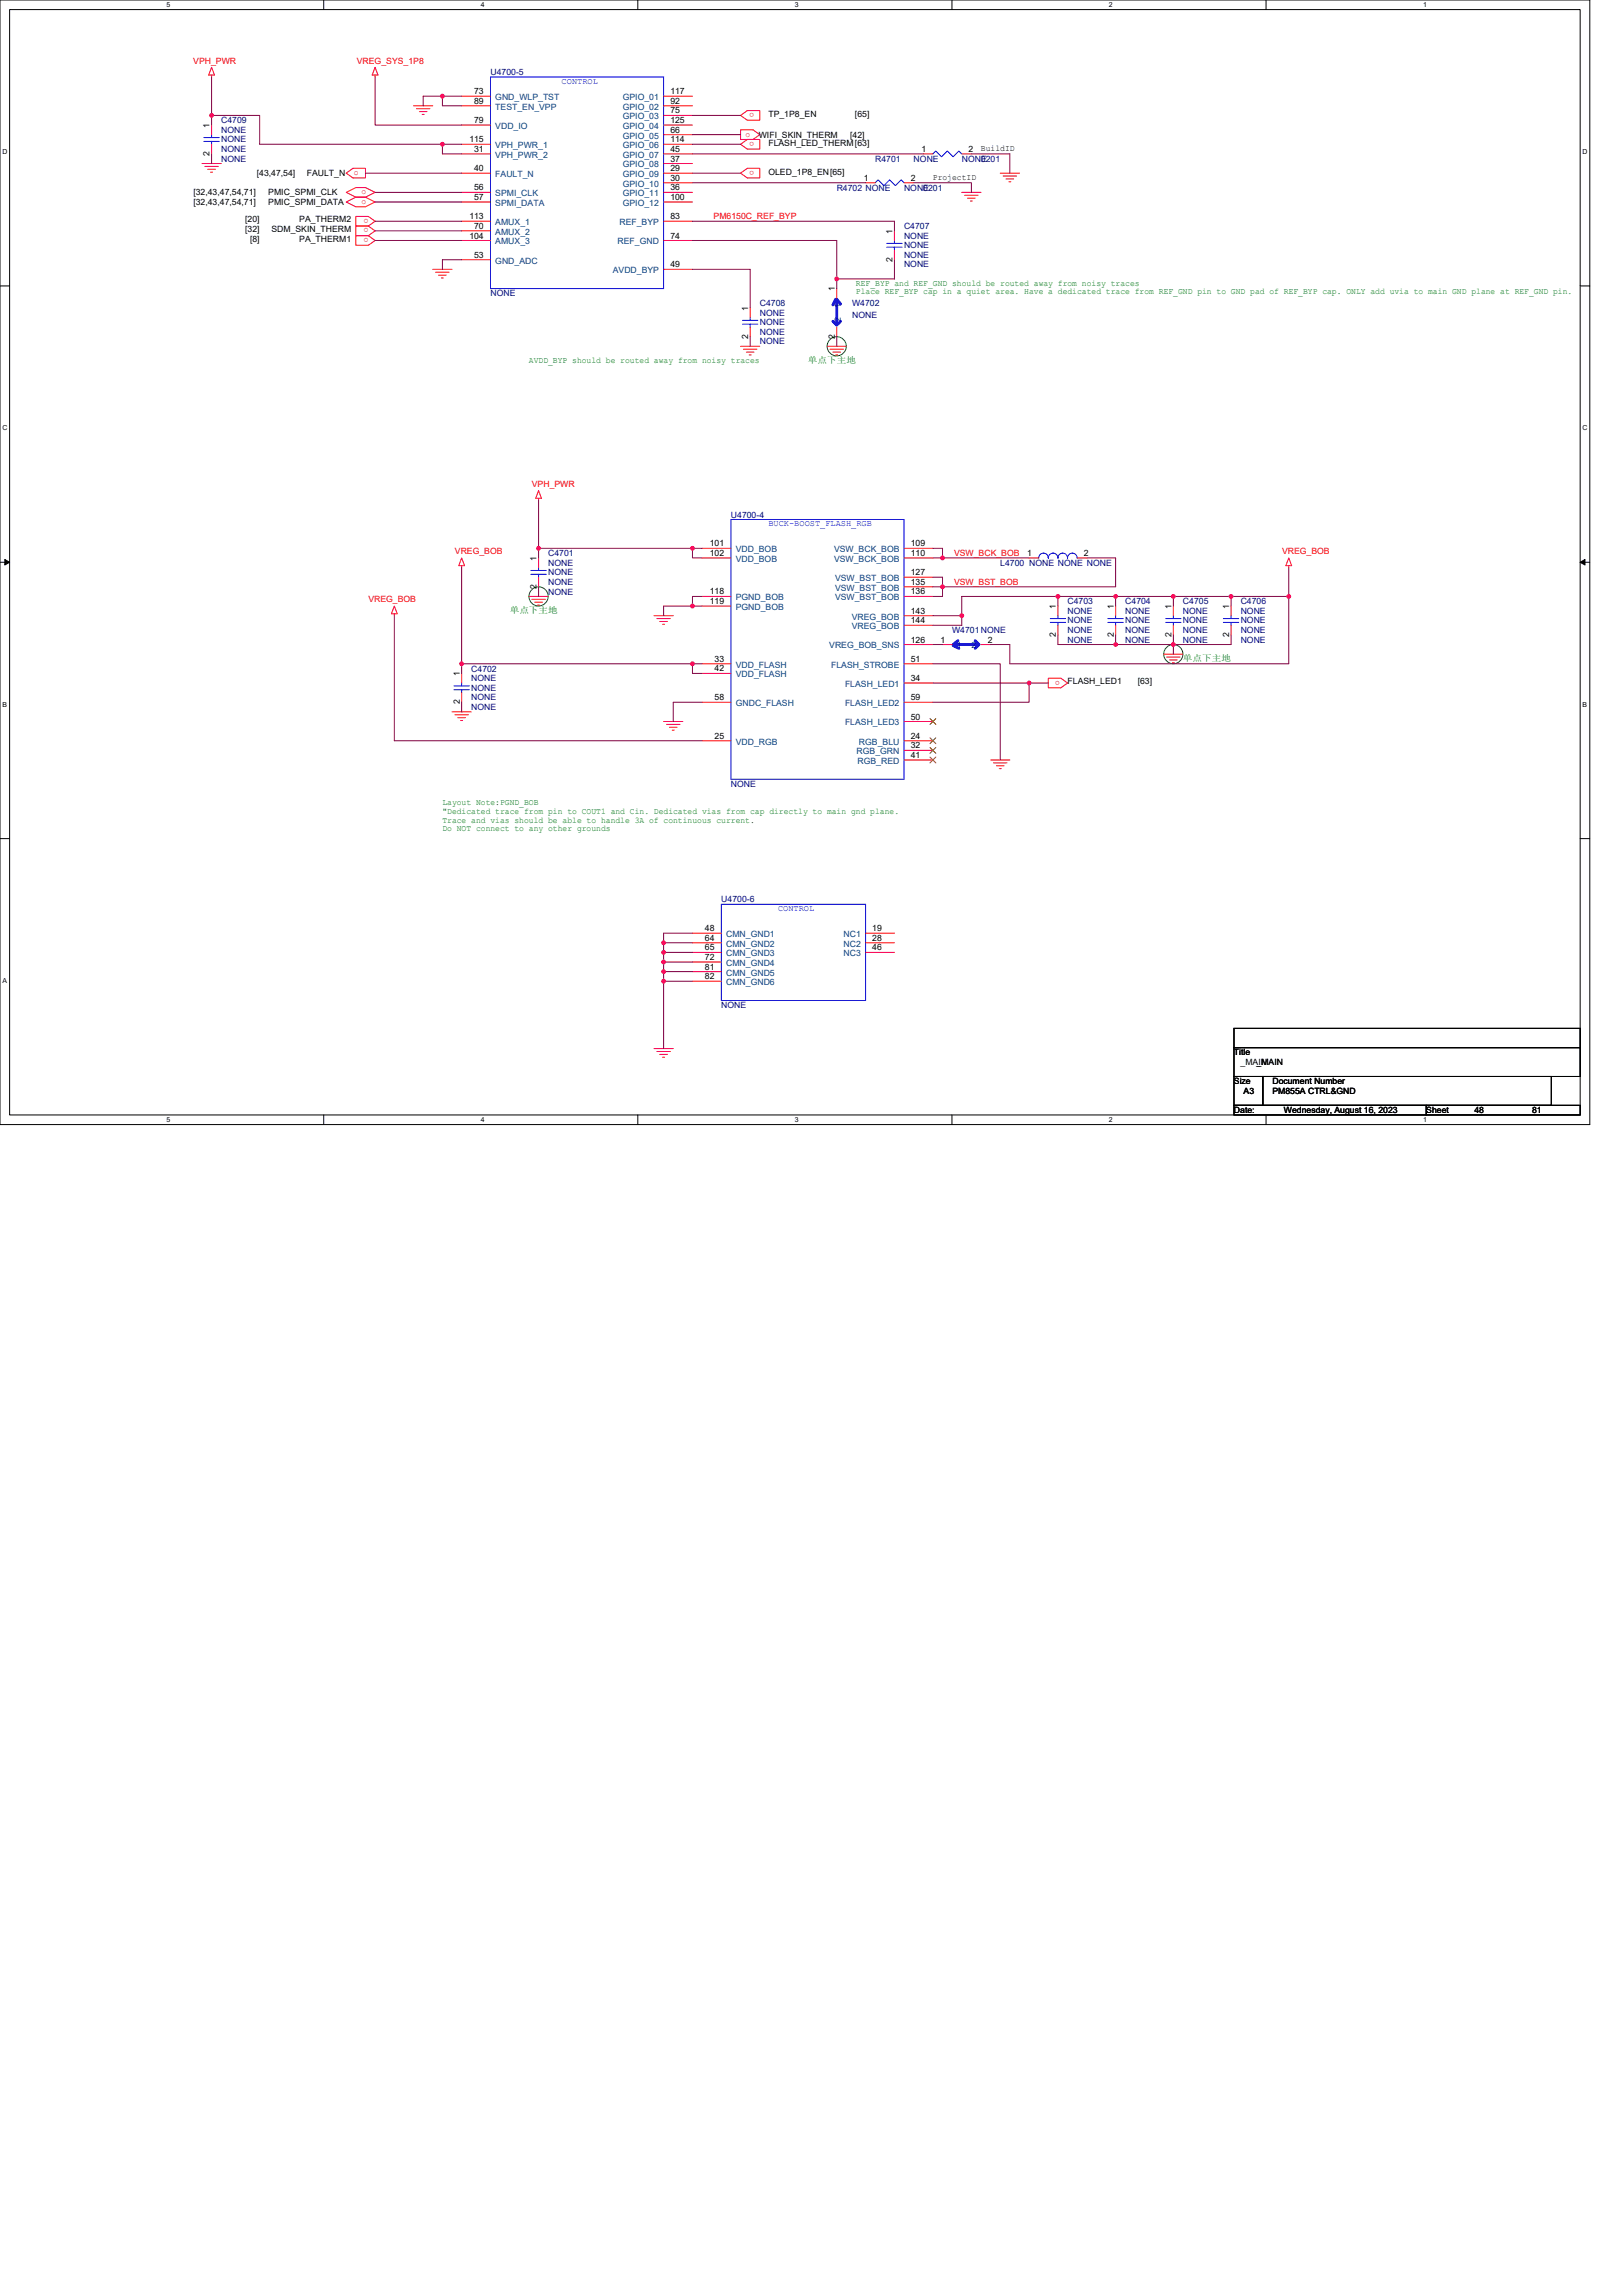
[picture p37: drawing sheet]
<svg xmlns="http://www.w3.org/2000/svg" width="210mm" height="297mm" viewBox="0 0 210 297" stroke-linecap="round" stroke-linejoin="round" font-family="sans-serif">
<defs><g id="words">
<g font-size="1.1" fill="#f00">
<text x="25" y="8.2">VPH_PWR</text>
<text x="46.2" y="8.2">VREG_SYS_1P8</text>
<text x="96.5" y="17.7">o</text>
<text x="97.6" y="14.6" transform="rotate(-180 97.6 14.6)">o</text>
<text x="45.8" y="22.7">o</text>
<text x="97.6" y="18.4" transform="rotate(-180 97.6 18.4)">o</text>
<text x="97.6" y="22.1" transform="rotate(-180 97.6 22.1)">o</text>
<text x="46.8" y="25.2">o</text>
<text x="46.8" y="26.4">o</text>
<text x="47.7" y="29.6" transform="rotate(-180 47.7 29.6)">o</text>
<text x="47.7" y="28.3" transform="rotate(-180 47.7 28.3)">o</text>
<text x="92.3" y="28.3">PM6150C_REF_BYP</text>
<text x="47.7" y="30.8" transform="rotate(-180 47.7 30.8)">o</text>
<text x="68.8" y="63">VPH_PWR</text>
<text x="58.9" y="71.7">VREG_BOB</text>
<text x="123.5" y="71.9">VSW_BCK_BOB</text>
<text x="165.9" y="71.7">VREG_BOB</text>
<text x="47.7" y="77.9">VREG_BOB</text>
<text x="123.5" y="75.6">VSW_BST_BOB</text>
<text x="137.2" y="88.1" transform="rotate(-180 137.2 88.1)">o</text>
</g>
<g font-size="1.1" fill="#000080">
<text x="63.5" y="9.7">U4700-5</text>
<text x="28.6" y="15.9">C4709</text>
<text x="28.6" y="17.2">NONE</text>
<text x="28.6" y="20.9">NONE</text>
<text x="28.6" y="19.7">NONE</text>
<text x="28.6" y="18.4">NONE</text>
<text x="113.3" y="20.9">R4701</text>
<text x="118.2" y="20.9">NONE</text>
<text x="124.5" y="20.9">NONE</text>
<text x="126.9" y="20.9">0201</text>
<text x="108.3" y="24.6">R4702 NONE</text>
<text x="117" y="24.6">NONE</text>
<text x="117" y="29.6">C4707</text>
<text x="119.5" y="24.6">0201</text>
<text x="117" y="30.9">NONE</text>
<text x="117" y="34.6">NONE</text>
<text x="117" y="33.4">NONE</text>
<text x="117" y="32.1">NONE</text>
<text x="63.5" y="38.3">NONE</text>
<text x="98.3" y="39.6">C4708</text>
<text x="98.3" y="40.8">NONE</text>
<text x="110.3" y="39.6">W4702</text>
<text x="110.3" y="41.1">NONE</text>
<text x="98.3" y="44.6">NONE</text>
<text x="98.3" y="43.3">NONE</text>
<text x="98.3" y="42.1">NONE</text>
<text x="70.9" y="71.9">C4701</text>
<text x="94.6" y="67">U4700-4</text>
<text x="70.9" y="73.2">NONE</text>
<text x="70.9" y="76.9">NONE</text>
<text x="70.9" y="75.7">NONE</text>
<text x="70.9" y="74.4">NONE</text>
<text x="129.4" y="73.2">L4700 NONE NONE NONE</text>
<text x="123.2" y="81.9">W4701NONE</text>
<text x="138.2" y="78.2">C4703</text>
<text x="138.2" y="79.4">NONE</text>
<text x="138.2" y="83.1">NONE</text>
<text x="138.2" y="81.9">NONE</text>
<text x="138.2" y="80.7">NONE</text>
<text x="145.6" y="78.2">C4704</text>
<text x="145.6" y="79.4">NONE</text>
<text x="145.6" y="83.1">NONE</text>
<text x="145.6" y="81.9">NONE</text>
<text x="145.6" y="80.7">NONE</text>
<text x="153.1" y="78.2">C4705</text>
<text x="153.1" y="79.4">NONE</text>
<text x="153.1" y="83.1">NONE</text>
<text x="153.1" y="81.9">NONE</text>
<text x="153.1" y="80.7">NONE</text>
<text x="160.6" y="78.2">C4706</text>
<text x="160.6" y="79.4">NONE</text>
<text x="160.6" y="83.1">NONE</text>
<text x="160.6" y="81.9">NONE</text>
<text x="160.6" y="80.7">NONE</text>
<text x="61" y="86.9">C4702</text>
<text x="61" y="88.1">NONE</text>
<text x="61" y="89.4">NONE</text>
<text x="61" y="91.9">NONE</text>
<text x="61" y="90.6">NONE</text>
<text x="94.6" y="101.8">NONE</text>
<text x="93.3" y="116.7">U4700-6</text>
<text x="93.3" y="130.4">NONE</text>
</g>
<g font-size="1.1" fill="#00f">
<text x="72.7" y="10.8">CONTROL</text>
<text x="99.4" y="68.1">BUCK-BOOST_FLASH_RGB</text>
<text x="100.7" y="117.9">CONTROL</text>
</g>
<g font-size="1.1">
<text x="27.1" y="16.6" transform="rotate(-90 27.1 16.6)">1</text>
<text x="61.4" y="12.2">73</text>
<text x="61.4" y="13.4">89</text>
<text x="61.4" y="15.9">79</text>
<text x="86.7" y="12.2">117</text>
<text x="86.7" y="13.4">92</text>
<text x="86.7" y="14.7">75</text>
<text x="86.7" y="15.9">125</text>
<text x="86.7" y="17.2">66</text>
<text x="98.2" y="17.8">WIFI_SKIN_THERM</text>
<text x="99.4" y="15.2">TP_1P8_EN</text>
<text x="110" y="17.8">[42]</text>
<text x="110.6" y="15.2">[65]</text>
<text x="27.1" y="20.2" transform="rotate(-90 27.1 20.2)">2</text>
<text x="33.2" y="22.8">[43,47,54]</text>
<text x="39.7" y="22.8">FAULT_N</text>
<text x="60.7" y="18.4">115</text>
<text x="61.4" y="22.1">40</text>
<text x="61.4" y="19.7">31</text>
<text x="86.7" y="18.4">114</text>
<text x="86.7" y="19.7">45</text>
<text x="86.7" y="20.9">37</text>
<text x="86.7" y="22.1">29</text>
<text x="86.7" y="23.4">30</text>
<text x="99.4" y="18.9">FLASH_LED_THERM[63]</text>
<text x="99.4" y="22.7">OLED_1P8_EN[65]</text>
<text x="111.8" y="23.4">1</text>
<text x="117.9" y="23.4">2</text>
<text x="119.2" y="19.7">1</text>
<text x="120.7" y="23.3">ProjectID</text>
<text x="125.3" y="19.7">2</text>
<text x="127" y="19.6">BuildID</text>
<text x="25" y="25.3">[32,43,47,54,71]</text>
<text x="25" y="26.5">[32,43,47,54,71]</text>
<text x="31.7" y="28.8">[20]</text>
<text x="34.7" y="25.3">PMIC_SPMI_CLK</text>
<text x="34.7" y="26.5">PMIC_SPMI_DATA</text>
<text x="38.7" y="28.8">PA_THERM2</text>
<text x="60.7" y="28.4">113</text>
<text x="61.4" y="29.6">70</text>
<text x="61.4" y="24.6">56</text>
<text x="61.4" y="25.9">57</text>
<text x="86.7" y="28.4">83</text>
<text x="86.7" y="24.6">36</text>
<text x="86.7" y="25.9">100</text>
<text x="31.7" y="30">[32]</text>
<text x="32.4" y="31.2">[8]</text>
<text x="35.1" y="30">SDM_SKIN_THERM</text>
<text x="38.7" y="31.2">PA_THERM1</text>
<text x="60.7" y="30.9">104</text>
<text x="61.4" y="33.3">53</text>
<text x="86.7" y="30.9">74</text>
<text x="86.7" y="34.6">49</text>
<text x="115.5" y="33.8" transform="rotate(-90 115.5 33.8)">2</text>
<text x="115.5" y="30.2" transform="rotate(-90 115.5 30.2)">1</text>
<text x="96.8" y="40.2" transform="rotate(-90 96.8 40.2)">1</text>
<text x="108" y="37.7" transform="rotate(-90 108 37.7)">1</text>
<text x="96.8" y="43.8" transform="rotate(-90 96.8 43.8)">2</text>
<text x="108" y="43.8" transform="rotate(-90 108 43.8)">2</text>
<text x="91.9" y="70.7">101</text>
<text x="91.9" y="71.9">102</text>
<text x="117.9" y="70.7">109</text>
<text x="117.9" y="71.9">110</text>
<text x="132.9" y="71.9">1</text>
<text x="140.3" y="71.9">2</text>
<text x="69.4" y="76.2" transform="rotate(-90 69.4 76.2)">2</text>
<text x="69.4" y="72.6" transform="rotate(-90 69.4 72.6)">1</text>
<text x="91.9" y="76.9">118</text>
<text x="117.9" y="74.4">127</text>
<text x="117.9" y="75.7">135</text>
<text x="117.9" y="76.9">136</text>
<text x="91.9" y="78.2">119</text>
<text x="117.9" y="79.4">143</text>
<text x="117.9" y="80.6">144</text>
<text x="117.9" y="83.1">126</text>
<text x="121.7" y="83.1">1</text>
<text x="127.8" y="83.1">2</text>
<text x="136.7" y="82.4" transform="rotate(-90 136.7 82.4)">2</text>
<text x="136.7" y="78.8" transform="rotate(-90 136.7 78.8)">1</text>
<text x="144.1" y="82.4" transform="rotate(-90 144.1 82.4)">2</text>
<text x="144.1" y="78.8" transform="rotate(-90 144.1 78.8)">1</text>
<text x="151.6" y="82.4" transform="rotate(-90 151.6 82.4)">2</text>
<text x="151.6" y="78.8" transform="rotate(-90 151.6 78.8)">1</text>
<text x="159.1" y="82.4" transform="rotate(-90 159.1 82.4)">2</text>
<text x="159.1" y="78.8" transform="rotate(-90 159.1 78.8)">1</text>
<text x="59.5" y="87.5" transform="rotate(-90 59.5 87.5)">1</text>
<text x="92.5" y="85.6">33</text>
<text x="92.5" y="86.9">42</text>
<text x="117.9" y="88.1">34</text>
<text x="117.9" y="85.6">51</text>
<text x="138.2" y="88.5">FLASH_LED1</text>
<text x="147.2" y="88.5">[63]</text>
<text x="59.5" y="91.1" transform="rotate(-90 59.5 91.1)">2</text>
<text x="92.5" y="90.6">58</text>
<text x="92.5" y="95.6">25</text>
<text x="117.9" y="90.6">59</text>
<text x="117.9" y="93.1">50</text>
<text x="117.9" y="95.6">24</text>
<text x="117.9" y="96.8">32</text>
<text x="117.9" y="98.1">41</text>
<text x="91.2" y="120.5">48</text>
<text x="91.2" y="121.7">64</text>
<text x="91.2" y="123">65</text>
<text x="91.2" y="124.2">72</text>
<text x="91.2" y="125.4">81</text>
<text x="112.9" y="120.5">19</text>
<text x="112.9" y="121.7">28</text>
<text x="112.9" y="123">46</text>
<text x="91.2" y="126.7">82</text>
<text x="159.7" y="136.5">Title</text>
<text x="160.5" y="137.8">_MAIN</text>
<text x="162.6" y="137.8">_MAIN</text>
<text x="159.7" y="140.3">Size</text>
<text x="160.9" y="141.5">A3</text>
<text x="164.7" y="140.3">Document Number</text>
<text x="164.7" y="141.5">PM855A CTRL&amp;GND</text>
<text x="159.7" y="144">Date:</text>
<text x="166.2" y="144">Wednesday, August 16, 2023</text>
<text x="184.6" y="144">Sheet</text>
<text x="190.8" y="144">48</text>
<text x="198.3" y="144">81</text>
</g>
<g font-size="1.1" fill="#004080">
<text x="64.1" y="12.9">GND_WLP_TST</text>
<text x="64.1" y="14.2">TEST_EN_VPP</text>
<text x="64.1" y="16.7">VDD_IO</text>
<text x="80.6" y="12.9">GPIO_01</text>
<text x="80.6" y="14.2">GPIO_02</text>
<text x="80.6" y="15.4">GPIO_03</text>
<text x="80.6" y="16.7">GPIO_04</text>
<text x="80.6" y="17.9">GPIO_05</text>
<text x="64.1" y="22.9">FAULT_N</text>
<text x="64.1" y="19.2">VPH_PWR_1</text>
<text x="64.1" y="20.4">VPH_PWR_2</text>
<text x="80.6" y="19.2">GPIO_06</text>
<text x="80.6" y="20.4">GPIO_07</text>
<text x="80.6" y="21.7">GPIO_08</text>
<text x="80.6" y="22.9">GPIO_09</text>
<text x="64.1" y="29.1">AMUX_1</text>
<text x="64.1" y="25.4">SPMI_CLK</text>
<text x="64.1" y="26.6">SPMI_DATA</text>
<text x="80.2" y="29.1">REF_BYP</text>
<text x="80.6" y="24.1">GPIO_10</text>
<text x="80.6" y="25.4">GPIO_11</text>
<text x="80.6" y="26.6">GPIO_12</text>
<text x="64.1" y="30.4">AMUX_2</text>
<text x="64.1" y="31.6">AMUX_3</text>
<text x="64.1" y="34.1">GND_ADC</text>
<text x="79.3" y="35.3">AVDD_BYP</text>
<text x="79.9" y="31.6">REF_GND</text>
<text x="108.8" y="41.7" transform="rotate(-90 108.8 41.7)">2</text>
<text x="108.8" y="39.8" transform="rotate(-90 108.8 39.8)">1</text>
<text x="95.2" y="71.4">VDD_BOB</text>
<text x="107.9" y="71.4">VSW_BCK_BOB</text>
<text x="95.2" y="77.7">PGND_BOB</text>
<text x="95.2" y="72.7">VDD_BOB</text>
<text x="107.9" y="72.7">VSW_BCK_BOB</text>
<text x="108.1" y="75.2">VSW_BST_BOB</text>
<text x="108.1" y="76.4">VSW_BST_BOB</text>
<text x="108.1" y="77.7">VSW_BST_BOB</text>
<text x="95.2" y="78.9">PGND_BOB</text>
<text x="107.3" y="83.9">VREG_BOB_SNS</text>
<text x="110.2" y="80.2">VREG_BOB</text>
<text x="110.2" y="81.4">VREG_BOB</text>
<text x="123.8" y="83.9">1</text>
<text x="125.7" y="83.9">2</text>
<text x="95.2" y="86.4">VDD_FLASH</text>
<text x="95.2" y="87.6">VDD_FLASH</text>
<text x="107.6" y="86.4">FLASH_STROBE</text>
<text x="109.4" y="88.9">FLASH_LED1</text>
<text x="95.2" y="91.4">GNDC_FLASH</text>
<text x="109.4" y="91.4">FLASH_LED2</text>
<text x="109.4" y="93.8">FLASH_LED3</text>
<text x="95.2" y="96.3">VDD_RGB</text>
<text x="110.8" y="97.6">RGB_GRN</text>
<text x="111" y="98.8">RGB_RED</text>
<text x="111.2" y="96.3">RGB_BLU</text>
<text x="94" y="121.2">CMN_GND1</text>
<text x="94" y="122.5">CMN_GND2</text>
<text x="94" y="123.7">CMN_GND3</text>
<text x="94" y="125">CMN_GND4</text>
<text x="109.2" y="121.2">NC1</text>
<text x="109.2" y="122.5">NC2</text>
<text x="109.2" y="123.7">NC3</text>
<text x="94" y="126.2">CMN_GND5</text>
<text x="94" y="127.4">CMN_GND6</text>
</g>
<g font-size="1.1" fill="#008000">
<text x="110.8" y="37">REF_BYP and REF_GND should be routed away from noisy traces</text>
<text x="110.8" y="38.1">Place REF_BYP cap in a quiet area. Have a dedicated trace from REF_GND pin to GND pad of REF_BYP cap. ONLY add uvia to main GND plane at REF_GND pin.</text>
<text x="68.5" y="46.9">AVDD_BYP should be routed away from noisy traces</text>
<text x="104.5" y="46.9">单锚单放单</text>
<text x="66" y="79.3">单锚单放单</text>
<text x="153.1" y="85.5">单锚单放单</text>
<text x="57.3" y="104.2">Layout Note:PGND_BOB</text>
<text x="57.3" y="105.3">&quot;Dedicated trace from pin to COUT1 and Cin. Dedicated vias from cap directly to main gnd plane.</text>
<text x="57.3" y="106.4">Trace and vias should be able to handle 3A of continuous current.</text>
<text x="57.3" y="107.5">Do NOT connect to any other grounds</text>
</g>
<g font-size=".9">
<text x="21.6" y=".9">5</text>
<text x="62.2" y=".9">4</text>
<text x="102.9" y=".9">3</text>
<text x="143.5" y=".9">2</text>
<text x="184.2" y=".9">1</text>
<text x=".3" y="19.9">D</text>
<text x="204.8" y="19.9">D</text>
<text x=".3" y="55.7">C</text>
<text x="204.8" y="55.7">C</text>
<text x=".3" y="91.4">B</text>
<text x="204.8" y="91.4">B</text>
<text x=".3" y="127.2">A</text>
<text x="21.6" y="145.2">5</text>
<text x="62.2" y="145.2">4</text>
<text x="102.9" y="145.2">3</text>
<text x="143.5" y="145.2">2</text>
<text x="184.2" y="145.2">1</text>
</g>
</g></defs>
<path d="M0 0h205.7v145.5h-205.7zM1.2 1.2h203.3v143h-203.3z" fill="none" stroke="#000" stroke-width=".13"/>
<g fill="#fff">
<path d="M21.6 .1h.5v1h-.5z"/>
<path d="M21.6 144.4h.5v1h-.5z"/>
</g>
<path d="M41.9 0v1.2M41.9 144.2v1.3" fill="none" stroke="#000" stroke-width=".13"/>
<g fill="#fff">
<path d="M62.2 .1h.5v1h-.5z"/>
<path d="M62.2 144.4h.5v1h-.5z"/>
</g>
<path d="M82.5 0v1.2M82.5 144.2v1.3" fill="none" stroke="#000" stroke-width=".13"/>
<g fill="#fff">
<path d="M102.9 .1h.5v1h-.5z"/>
<path d="M102.9 144.4h.5v1h-.5z"/>
</g>
<path d="M123.2 0v1.2M123.2 144.2v1.3" fill="none" stroke="#000" stroke-width=".13"/>
<g fill="#fff">
<path d="M143.5 .1h.5v1h-.5z"/>
<path d="M143.5 144.4h.5v1h-.5z"/>
</g>
<path d="M163.8 0v1.2M163.8 144.2v1.3" fill="none" stroke="#000" stroke-width=".13"/>
<g fill="#fff">
<path d="M184.2 .1h.5v1h-.5z"/>
<path d="M184.2 144.4h.5v1h-.5z"/>
<path d="M.3 19.1h.7v1h-.7z"/>
<path d="M204.8 19.1h.6v1h-.6z"/>
<path d="M.3 54.9h.7v1h-.7z"/>
<path d="M204.8 54.9h.6v1h-.6z"/>
</g>
<path d="M0 37h1.2M204.5 37h1.2" fill="none" stroke="#000" stroke-width=".13"/>
<g fill="#fff">
<path d="M.3 90.6h.6v1h-.6z"/>
<path d="M204.8 90.6h.6v1h-.6z"/>
</g>
<path d="M0 72.7h1.2M.6 72.4l.6 .3-.6 .4zM204.5 72.7l.6-.3v.7zM204.5 72.7h1.2" fill="none" stroke="#000" stroke-width=".13"/>
<path d="M.6 72.4l.6 .3-.6 .4zM204.5 72.7l.6-.3v.7z" fill="#000"/>
<path d="M.3 126.4h.6v1h-.6z" fill="#fff"/>
<path d="M0 108.5h1.2M204.5 108.5h1.2M159.7 133h44.8v2.5h-44.8zM159.7 135.5h44.8v3.8h-44.8zM159.7 139.3h3.7v3.7h-3.7zM163.4 139.3h37.4v3.7h-37.4zM159.7 143h24.9v1.2h-24.9zM184.6 143h19.9v1.2h-19.9z" fill="none" stroke="#000" stroke-width=".13"/>
<g fill="none" stroke="#008000" stroke-width=".13">
<circle cx="108.3" cy="44.8" r="1.24"/>
<circle cx="69.7" cy="77.2" r="1.24"/>
<circle cx="151.8" cy="84.6" r="1.24"/>
</g>
<g fill="none" stroke="#f00" stroke-width=".13">
<path d="M27.4 8.7l.4 1h-.8zM27.4 9.7v.3M27.4 16.2v1.2M27.4 18.7v1.2M48.5 9.7v.3M48.5 8.7l.4 1h-.7zM53.5 13.7h2.5M53.9 14.1h1.7M54.3 14.4h1M54.6 14.8h.3M59.7 12.4h3.8M59.7 13.7h3.8"/>
<path d="M59.7 16.2h3.8M59.7 18.7h3.8M59.7 19.9h3.8M85.9 12.4h3.7M85.9 13.7h3.7M85.9 14.9h3.7M85.9 16.2h3.7M85.9 17.4h3.7M85.9 18.7h3.7M85.9 19.9h3.7M95.8 18.7l.9-.7h1.6v1.3h-1.6zM95.8 14.9l.9-.6h1.6v1.3h-1.6z"/>
<path d="M95.8 16.8h1.7l.8 .6-.8 .6h-1.7zM119.5 19.9h1.2M124.5 19.9h1.2M26.1 21.2h2.5M26.5 21.5h1.8M26.9 21.9h1M27.3 22.3h.2M44.8 24.9l1.3-.6h1.2l1.2 .6-1.2 .6h-1.2zM44.8 26.1l1.3-.6h1.2l1.2 .6-1.2 .7h-1.2zM44.8 22.4l.9-.6h1.6v1.2h-1.6zM46.1 28h1.6l.8 .6-.8 .6h-1.6zM46.1 30.5h1.6l.8 .6-.8 .6h-1.6z"/>
<path d="M47.7 29.2l.8 .7-.8 .6M47.7 29.2h-1.6v1.3h1.6M56 34.8h2.5M56.4 35.2h1.7M56.8 35.6h.9M57.1 36h.3M59.7 28.6h3.8M59.7 29.9h3.8M59.7 31.1h3.8M59.7 22.4h3.8M59.7 33.6h3.8M59.7 24.9h3.8"/>
<path d="M59.7 26.1h3.8M85.9 34.8h3.7M85.9 21.2h3.7M85.9 22.4h3.7M85.9 23.6h3.7M85.9 24.9h3.7M85.9 26.1h3.7M85.9 28.6h3.7M85.9 31.1h3.7M95.8 22.4l.9-.6h1.6v1.2h-1.6zM97.1 39.8v1.3M108.3 37.3v1.3"/>
<path d="M112 23.6h1.3M115.7 29.9v1.2M115.7 32.4v1.2M117 23.6h1.2M124.5 24.9h2.5M124.8 25.3h1.8M125.2 25.6h1M125.6 26h.2M129.4 22.4h2.5M129.8 22.8h1.8M130.2 23.1h1M130.6 23.5h.2"/>
<path d="M95.8 44.8h2.5M96.2 45.2h1.7M96.6 45.6h1M97 45.9h.2M97.1 42.3v1.3M107 44.8h2.5M107.4 45.2h1.8M107.8 45.6h1M108.2 45.9h.2M108.3 42.3v1.3M51 79.4v.3M51 78.4l.4 1h-.7z"/>
<path d="M59.7 72.2l.4 1h-.7zM59.7 73.2v.2M68.5 77.2h2.4M68.8 77.5h1.8M69.2 77.9h1M69.6 78.3h.2M69.7 63.5l.4 1h-.8zM69.7 64.5v.2M69.7 72.2v1.2M69.7 74.7v1.2M84.6 79.7h2.5M90.9 77.2h3.7"/>
<path d="M90.9 78.4h3.7M90.9 70.9h3.7M90.9 72.2h3.7M117 79.7h3.7M117 70.9h3.7M117 72.2h3.7M117 74.7h3.7M117 75.9h3.7M117 77.2h3.7M133.2 72.2h1.2M136.9 78.4v1.3M139.4 72.2h1.2"/>
<path d="M144.4 78.4v1.3M151.8 78.4v1.3M159.3 78.4v1.3M166.8 73.2v.2M166.8 72.2l.4 1h-.8zM58.5 92.1h2.5M58.9 92.5h1.7M59.2 92.8h1M59.6 93.2h.3M59.7 87.1v1.3M59.7 89.6v1.3M85 80h1.7"/>
<path d="M85.4 80.4h1M85.8 80.8h.2M85.9 93.3h2.5M86.3 93.7h1.7M86.6 94.1h1M87 94.5h.3M90.9 90.9h3.7M90.9 85.9h3.7M90.9 87.1h3.7M90.9 95.8h3.7M117 88.4h3.7M117 90.9h3.7"/>
<path d="M117 93.3h3.7M117 85.9h3.7M117 95.8h3.7M117 97.1h3.7M117 98.3h3.7M117 80.9h3.7M117 83.4h3.7M122 83.4h1.2M127 83.4h1.2M128.2 98.3h2.5M128.6 98.7h1.7M128.9 99.1h1"/>
<path d="M129.3 99.4h.3M135.7 87.7h1.6l.9 .7-.9 .6h-1.6zM136.9 80.9v1.2M144.4 80.9v1.2M150.6 84.6h2.5M151 85h1.7M151.3 85.4h1M151.7 85.7h.3M151.8 80.9v1.2M159.3 80.9v1.2M84.6 135.7h2.5M85 136h1.7"/>
<path d="M85.4 136.4h1M85.8 136.8h.2M89.6 120.7h3.7M89.6 122h3.7M89.6 123.2h3.7M89.6 124.5h3.7M89.6 125.7h3.7M89.6 126.9h3.7M112 120.7h3.7M112 122h3.7M112 123.2h3.7"/>
</g>
<g fill="none" stroke="#00f" stroke-width=".13">
<path d="M26.4 17.8h2M26.4 18.3h2M27.4 17.4v.4M27.4 18.3v.4M63.5 10h22.4v27.3h-22.4zM120.7 19.9l.4-.4 .7 .8 .8-.8 .7 .8 .8-.8 .4 .4M113.3 23.6l.3-.3 .8 .7 .7-.7 .8 .7 .7-.7 .4 .3M114.8 31.5h1.9M114.8 32h1.9M115.7 31.1v.4M115.7 32v.4M96.1 41.4h2"/>
<path d="M96.1 41.9h2M97.1 41.1v.3M97.1 41.9v.4M68.7 73.8h2M68.7 74.3h2M69.7 73.4v.4M69.7 74.3v.4M94.6 67.2h22.4v33.6h-22.4zM134.4 72.2a.61 .61 0 0 1 .6-.6 .62 .62 0 0 1 .7 .6 .61 .61 0 0 1 .6-.6 .62 .62 0 0 1 .6 .6 .61 .61 0 0 1 .6-.6 .62 .62 0 0 1 .6 .6h.1a.61 .61 0 0 1 .6-.6 .62 .62 0 0 1 .6 .6M136.9 79.7v.3M144.4 79.7v.3M151.8 79.7v.3"/>
<path d="M159.3 79.7v.3M58.7 88.7h2M58.7 89.2h2M59.7 88.4v.3M59.7 89.2v.4M135.9 80h2M135.9 80.5h2M136.9 80.5v.4M143.4 80h2M143.4 80.5h2M144.4 80.5v.4M150.8 80h2"/>
<path d="M150.8 80.5h2M151.8 80.5v.4M158.3 80h2M158.3 80.5h2M159.3 80.5v.4M93.3 117h18.7v12.4h-18.7z"/>
</g>
<path d="M108.2 38.7l-.4 .7M108.3 39v2.7M108.3 38.7l.5 .6M107.8 41.6l.5 .5M108.8 41.6l-.4 .3M123.3 83.5l.8 .4M123.6 83.4h2.7M124 82.9l-.7 .5M126.2 82.9l.4 .4M126.7 83.4l-.5 .5" fill="none" stroke="#00f" stroke-width=".37"/>
<path d="M120.4 93l.7 .7M120.4 95.5l.7 .7M120.4 96.7l.7 .8M120.4 97.9l.7 .8M121.1 93l-.8 .7M121.1 95.5l-.8 .7M121.1 96.7l-.8 .8M121.1 97.9l-.8 .8" fill="none" stroke="#804000" stroke-width=".13"/>
<path d="M27.4 10v4.9M47.3 22.4h12.4M48.5 24.9h11.2M48.5 26.1h11.2" fill="none" stroke="#800040" stroke-width=".13"/>
<circle cx="27.4" cy="14.9" r=".24" fill="#f0f"/>
<circle cx="27.4" cy="14.9" r=".24" fill="none" stroke="#f0f" stroke-width=".13"/>
<path d="M89.6 31.1h18.7v5M89.6 28.6h26.1v1.3" fill="none" stroke="#800040" stroke-width=".13"/>
<circle cx="108.3" cy="36.1" r=".24" fill="#f0f"/>
<circle cx="108.3" cy="36.1" r=".24" fill="none" stroke="#f0f" stroke-width=".13"/>
<path d="M115.7 33.6v2.5h-7.4v1.2M69.7 70.9h19.9" fill="none" stroke="#800040" stroke-width=".13"/>
<circle cx="89.6" cy="70.9" r=".24" fill="#f0f"/>
<circle cx="89.6" cy="70.9" r=".24" fill="none" stroke="#f0f" stroke-width=".13"/>
<circle cx="69.7" cy="70.9" r=".24" fill="#f0f"/>
<circle cx="69.7" cy="70.9" r=".24" fill="none" stroke="#f0f" stroke-width=".13"/>
<path d="M69.7 64.7v7.5M69.7 75.9v1.3M85.9 78.4h3.7M89.6 78.4h1.3M90.9 70.9h-1.3v1.3h1.3M90.9 77.2h-1.3v1.2" fill="none" stroke="#800040" stroke-width=".13"/>
<circle cx="89.6" cy="78.4" r=".24" fill="#f0f"/>
<circle cx="89.6" cy="78.4" r=".24" fill="none" stroke="#f0f" stroke-width=".13"/>
<path d="M59.7 85.9h29.9" fill="none" stroke="#800040" stroke-width=".13"/>
<circle cx="89.6" cy="85.9" r=".24" fill="#f0f"/>
<circle cx="89.6" cy="85.9" r=".24" fill="none" stroke="#f0f" stroke-width=".13"/>
<path d="M59.7 73.4v13.7M59.7 90.9v1.2" fill="none" stroke="#800040" stroke-width=".13"/>
<circle cx="59.7" cy="85.9" r=".24" fill="#f0f"/>
<circle cx="59.7" cy="85.9" r=".24" fill="none" stroke="#f0f" stroke-width=".13"/>
<path d="M120.7 70.9h1.3v1.3h11.2" fill="none" stroke="#800040" stroke-width=".13"/>
<circle cx="122" cy="72.2" r=".24" fill="#f0f"/>
<circle cx="122" cy="72.2" r=".24" fill="none" stroke="#f0f" stroke-width=".13"/>
<path d="M120.7 72.2h1.3M120.7 74.7h1.3v1.2h22.4" fill="none" stroke="#800040" stroke-width=".13"/>
<circle cx="122" cy="75.9" r=".24" fill="#f0f"/>
<circle cx="122" cy="75.9" r=".24" fill="none" stroke="#f0f" stroke-width=".13"/>
<path d="M120.7 75.9h1.3M124.5 77.2h12.4M120.7 83.4h1.3" fill="none" stroke="#800040" stroke-width=".13"/>
<circle cx="136.9" cy="77.2" r=".24" fill="#f0f"/>
<circle cx="136.9" cy="77.2" r=".24" fill="none" stroke="#f0f" stroke-width=".13"/>
<path d="M140.6 72.2h3.8v3.7M166.8 73.4v3.8" fill="none" stroke="#800040" stroke-width=".13"/>
<circle cx="166.8" cy="77.2" r=".24" fill="#f0f"/>
<circle cx="166.8" cy="77.2" r=".24" fill="none" stroke="#f0f" stroke-width=".13"/>
<path d="M89.6 120.7h-3.7v1.3h3.7" fill="none" stroke="#800040" stroke-width=".13"/>
<circle cx="85.9" cy="122" r=".24" fill="#f0f"/>
<circle cx="85.9" cy="122" r=".24" fill="none" stroke="#f0f" stroke-width=".13"/>
<path d="M85.9 122v1.2h3.7" fill="none" stroke="#800040" stroke-width=".13"/>
<circle cx="85.9" cy="123.2" r=".24" fill="#f0f"/>
<circle cx="85.9" cy="123.2" r=".24" fill="none" stroke="#f0f" stroke-width=".13"/>
<path d="M85.9 123.2v1.3h3.7" fill="none" stroke="#800040" stroke-width=".13"/>
<circle cx="85.9" cy="124.5" r=".24" fill="#f0f"/>
<circle cx="85.9" cy="124.5" r=".24" fill="none" stroke="#f0f" stroke-width=".13"/>
<path d="M85.9 124.5v1.2h3.7" fill="none" stroke="#800040" stroke-width=".13"/>
<circle cx="85.9" cy="125.7" r=".24" fill="#f0f"/>
<circle cx="85.9" cy="125.7" r=".24" fill="none" stroke="#f0f" stroke-width=".13"/>
<path d="M85.9 125.7v1.2M85.9 126.9v8.8M85.9 126.9h3.7" fill="none" stroke="#800040" stroke-width=".13"/>
<circle cx="85.9" cy="126.9" r=".24" fill="#f0f"/>
<circle cx="85.9" cy="126.9" r=".24" fill="none" stroke="#f0f" stroke-width=".13"/>
<path d="M33.6 18.7h26.1M57.3 18.7v1.2h2.4M48.5 28.6h11.2M48.5 29.9h11.2M48.5 31.1h11.2M59.7 33.6h-2.4v1.2M89.6 34.8h7.5v5M97.1 43.6v1.2M108.3 43.6v1.2M128.2 83.4h2.5" fill="none" stroke="#800040" stroke-width=".13"/>
<circle cx="57.2" cy="18.7" r=".24" fill="#f0f"/>
<circle cx="57.2" cy="18.7" r=".24" fill="none" stroke="#f0f" stroke-width=".13"/>
<path d="M27.4 16.2v-1.3h6.2v3.8M27.4 19.9v1.3M48.5 10v6.2h11.2M54.8 12.4h4.9M57.3 12.4v1.3h2.4" fill="none" stroke="#800040" stroke-width=".13"/>
<circle cx="57.2" cy="12.4" r=".24" fill="#f0f"/>
<circle cx="57.2" cy="12.4" r=".24" fill="none" stroke="#f0f" stroke-width=".13"/>
<g fill="none" stroke="#800040" stroke-width=".13">
<path d="M54.8 12.4v1.3M51 79.7v16.1h39.9M85.9 78.4v1.3M122 75.9v1.3h-1.3M136.9 77.2v1.2M144.4 77.2v1.2M151.8 77.2v1.2M159.3 77.2v1.2M90.9 85.9h-1.3v1.2h1.3M90.9 90.9h-3.8v2.4M120.7 80.9h3.8M136.9 82.1v1.3"/>
<path d="M144.4 82.1v1.3"/>
</g>
<circle cx="144.4" cy="83.4" r=".24" fill="#f0f"/>
<circle cx="144.4" cy="83.4" r=".24" fill="none" stroke="#f0f" stroke-width=".13"/>
<path d="M136.9 83.4h14.9M151.8 82.1v1.3M151.8 83.4v1.2M159.3 82.1v1.3h-7.5" fill="none" stroke="#800040" stroke-width=".13"/>
<circle cx="151.8" cy="83.4" r=".24" fill="#f0f"/>
<circle cx="151.8" cy="83.4" r=".24" fill="none" stroke="#f0f" stroke-width=".13"/>
<path d="M136.9 77.2h7.5" fill="none" stroke="#800040" stroke-width=".13"/>
<circle cx="144.4" cy="77.2" r=".24" fill="#f0f"/>
<circle cx="144.4" cy="77.2" r=".24" fill="none" stroke="#f0f" stroke-width=".13"/>
<path d="M144.4 77.2h14.9" fill="none" stroke="#800040" stroke-width=".13"/>
<circle cx="159.3" cy="77.2" r=".24" fill="#f0f"/>
<circle cx="159.3" cy="77.2" r=".24" fill="none" stroke="#f0f" stroke-width=".13"/>
<circle cx="151.8" cy="77.2" r=".24" fill="#f0f"/>
<circle cx="151.8" cy="77.2" r=".24" fill="none" stroke="#f0f" stroke-width=".13"/>
<path d="M124.5 77.2v2.5M159.3 77.2h7.5" fill="none" stroke="#800040" stroke-width=".13"/>
<circle cx="124.5" cy="79.6" r=".24" fill="#f0f"/>
<circle cx="124.5" cy="79.6" r=".24" fill="none" stroke="#f0f" stroke-width=".13"/>
<path d="M89.6 18.7h6.2M89.6 14.9h6.2M89.6 22.4h6.2M120.7 79.7h3.8v1.2M166.8 77.2v8.7h-36.1v-2.5M120.7 85.9h8.7v12.4M120.7 88.4h12.5" fill="none" stroke="#800040" stroke-width=".13"/>
<circle cx="133.2" cy="88.4" r=".24" fill="#f0f"/>
<circle cx="133.2" cy="88.4" r=".24" fill="none" stroke="#f0f" stroke-width=".13"/>
<path d="M89.6 17.4h6.2M89.6 19.9h29.9M125.7 19.9h5v2.5M89.6 23.6h22.4M118.2 23.6h7.5v1.3M135.7 88.4h-2.5v2.5h-12.5" fill="none" stroke="#800040" stroke-width=".13"/>
<circle cx="27.4" cy="14.9" r=".24" fill="#f0f"/>
<circle cx="27.4" cy="14.9" r=".24" fill="none" stroke="#f0f" stroke-width=".13"/>
<circle cx="108.3" cy="36.1" r=".24" fill="#f0f"/>
<circle cx="108.3" cy="36.1" r=".24" fill="none" stroke="#f0f" stroke-width=".13"/>
<circle cx="89.6" cy="70.9" r=".24" fill="#f0f"/>
<circle cx="89.6" cy="70.9" r=".24" fill="none" stroke="#f0f" stroke-width=".13"/>
<circle cx="69.7" cy="70.9" r=".24" fill="#f0f"/>
<circle cx="69.7" cy="70.9" r=".24" fill="none" stroke="#f0f" stroke-width=".13"/>
<circle cx="89.6" cy="78.4" r=".24" fill="#f0f"/>
<circle cx="89.6" cy="78.4" r=".24" fill="none" stroke="#f0f" stroke-width=".13"/>
<circle cx="89.6" cy="85.9" r=".24" fill="#f0f"/>
<circle cx="89.6" cy="85.9" r=".24" fill="none" stroke="#f0f" stroke-width=".13"/>
<circle cx="59.7" cy="85.9" r=".24" fill="#f0f"/>
<circle cx="59.7" cy="85.9" r=".24" fill="none" stroke="#f0f" stroke-width=".13"/>
<circle cx="122" cy="72.2" r=".24" fill="#f0f"/>
<circle cx="122" cy="72.2" r=".24" fill="none" stroke="#f0f" stroke-width=".13"/>
<circle cx="122" cy="75.9" r=".24" fill="#f0f"/>
<circle cx="122" cy="75.9" r=".24" fill="none" stroke="#f0f" stroke-width=".13"/>
<circle cx="136.9" cy="77.2" r=".24" fill="#f0f"/>
<circle cx="136.9" cy="77.2" r=".24" fill="none" stroke="#f0f" stroke-width=".13"/>
<circle cx="166.8" cy="77.2" r=".24" fill="#f0f"/>
<circle cx="166.8" cy="77.2" r=".24" fill="none" stroke="#f0f" stroke-width=".13"/>
<circle cx="85.9" cy="122" r=".24" fill="#f0f"/>
<circle cx="85.9" cy="122" r=".24" fill="none" stroke="#f0f" stroke-width=".13"/>
<circle cx="85.9" cy="123.2" r=".24" fill="#f0f"/>
<circle cx="85.9" cy="123.2" r=".24" fill="none" stroke="#f0f" stroke-width=".13"/>
<circle cx="85.9" cy="124.5" r=".24" fill="#f0f"/>
<circle cx="85.9" cy="124.5" r=".24" fill="none" stroke="#f0f" stroke-width=".13"/>
<circle cx="85.9" cy="125.7" r=".24" fill="#f0f"/>
<circle cx="85.9" cy="125.7" r=".24" fill="none" stroke="#f0f" stroke-width=".13"/>
<circle cx="85.9" cy="126.9" r=".24" fill="#f0f"/>
<circle cx="85.9" cy="126.9" r=".24" fill="none" stroke="#f0f" stroke-width=".13"/>
<circle cx="57.2" cy="18.7" r=".24" fill="#f0f"/>
<circle cx="57.2" cy="18.7" r=".24" fill="none" stroke="#f0f" stroke-width=".13"/>
<circle cx="57.2" cy="12.4" r=".24" fill="#f0f"/>
<circle cx="57.2" cy="12.4" r=".24" fill="none" stroke="#f0f" stroke-width=".13"/>
<circle cx="144.4" cy="83.4" r=".24" fill="#f0f"/>
<circle cx="144.4" cy="83.4" r=".24" fill="none" stroke="#f0f" stroke-width=".13"/>
<circle cx="151.8" cy="83.4" r=".24" fill="#f0f"/>
<circle cx="151.8" cy="83.4" r=".24" fill="none" stroke="#f0f" stroke-width=".13"/>
<circle cx="144.4" cy="77.2" r=".24" fill="#f0f"/>
<circle cx="144.4" cy="77.2" r=".24" fill="none" stroke="#f0f" stroke-width=".13"/>
<circle cx="159.3" cy="77.2" r=".24" fill="#f0f"/>
<circle cx="159.3" cy="77.2" r=".24" fill="none" stroke="#f0f" stroke-width=".13"/>
<circle cx="151.8" cy="77.2" r=".24" fill="#f0f"/>
<circle cx="151.8" cy="77.2" r=".24" fill="none" stroke="#f0f" stroke-width=".13"/>
<circle cx="124.5" cy="79.6" r=".24" fill="#f0f"/>
<circle cx="124.5" cy="79.6" r=".24" fill="none" stroke="#f0f" stroke-width=".13"/>
<circle cx="133.2" cy="88.4" r=".24" fill="#f0f"/>
<circle cx="133.2" cy="88.4" r=".24" fill="none" stroke="#f0f" stroke-width=".13"/>
<use href="#words"/>
</svg>
